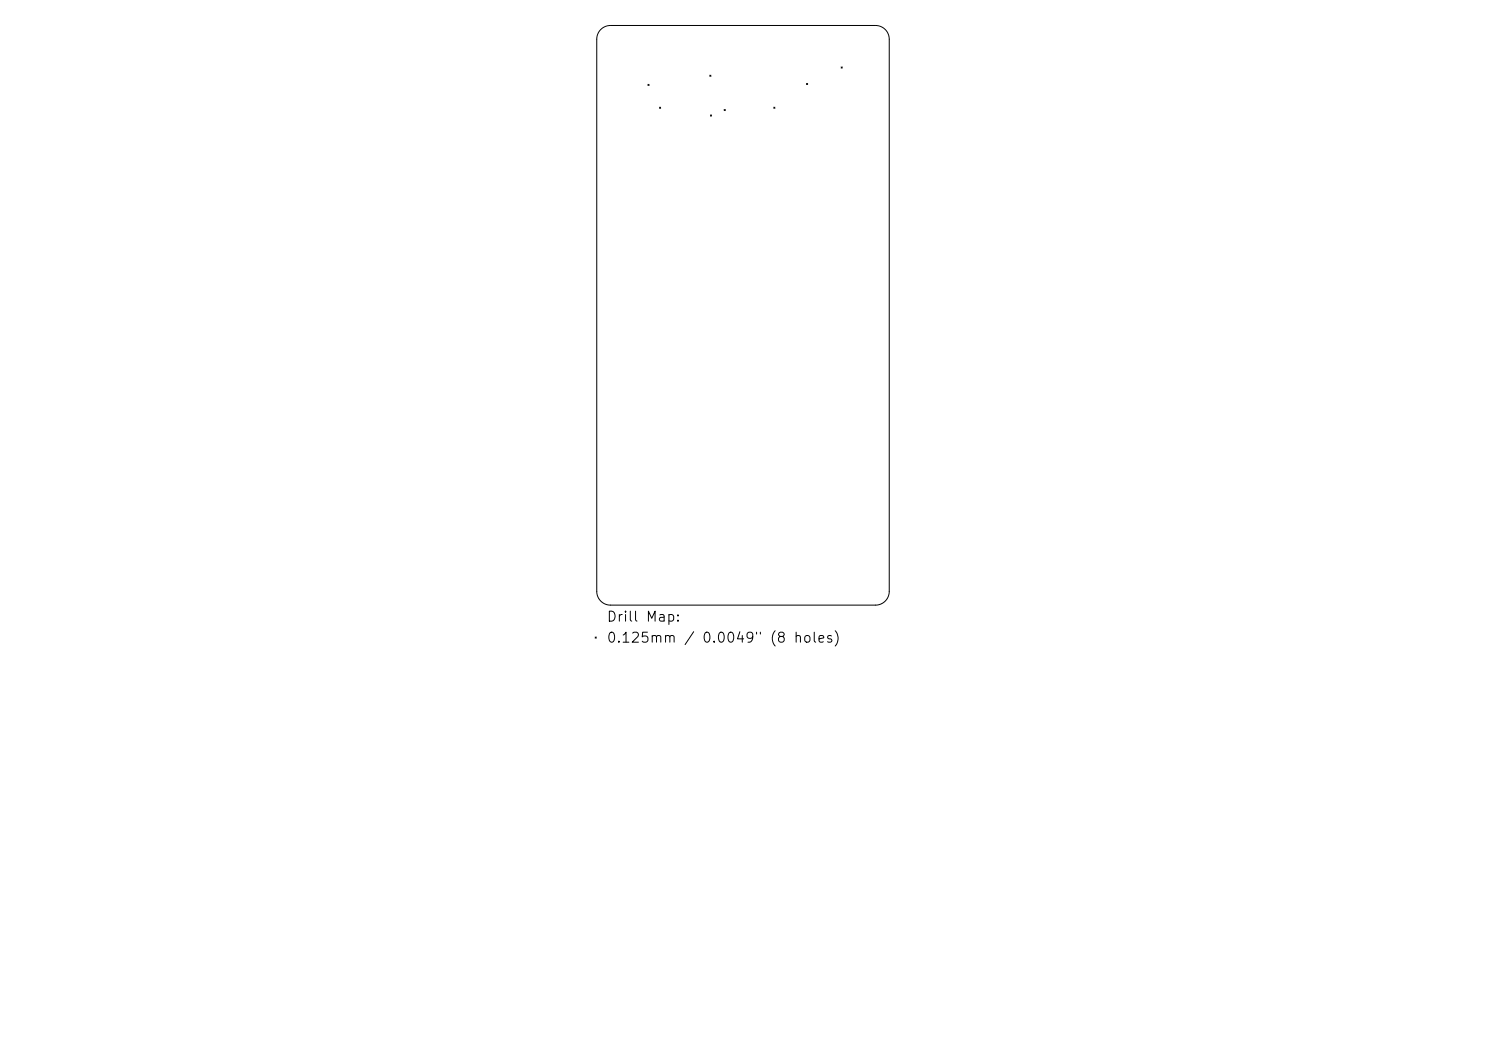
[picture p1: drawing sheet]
<svg xmlns="http://www.w3.org/2000/svg" width="297mm" height="210mm" viewBox="0 0 297 210" stroke-linecap="round" stroke-linejoin="round" font-family="sans-serif">
<defs><g id="words">
<g font-size="2">
<text x="121.1" y="124.7">Drill Map:</text>
<text x="121.1" y="128.9">0.125mm / 0.0049&quot; (8 holes)</text>
</g>
</g></defs>
<g fill="none" stroke="#000" stroke-width=".2">
<path d="M120.1 5.9a2.74 2.74 0 0 1 1.9-.8h53a2.74 2.74 0 0 1 2.7 2.7v110.4a2.74 2.74 0 0 1-2.7 2.7h-53a2.74 2.74 0 0 1-2.7-2.7v-110.4a2.74 2.74 0 0 1 .8-1.9zM129.5 16.9l.2 .2M129.7 16.9l-.2 .2M141.9 15l.2 .3M142.1 15l-.2 .3M161.2 16.7l.2 .2M161.4 16.7l-.2 .2M168.1 13.4l.2 .2M168.3 13.4l-.2 .2M131.8 21.4l.2 .2M132 21.4l-.2 .2M142 23l.2 .2"/>
<path d="M142.2 23l-.2 .2M144.7 21.9l.3 .2M145 21.9l-.3 .2M154.7 21.4l.2 .2M154.9 21.4l-.2 .2M119 127.3l.2 .2M119.2 127.3l-.2 .2"/>
</g>
<use href="#words"/>
</svg>
